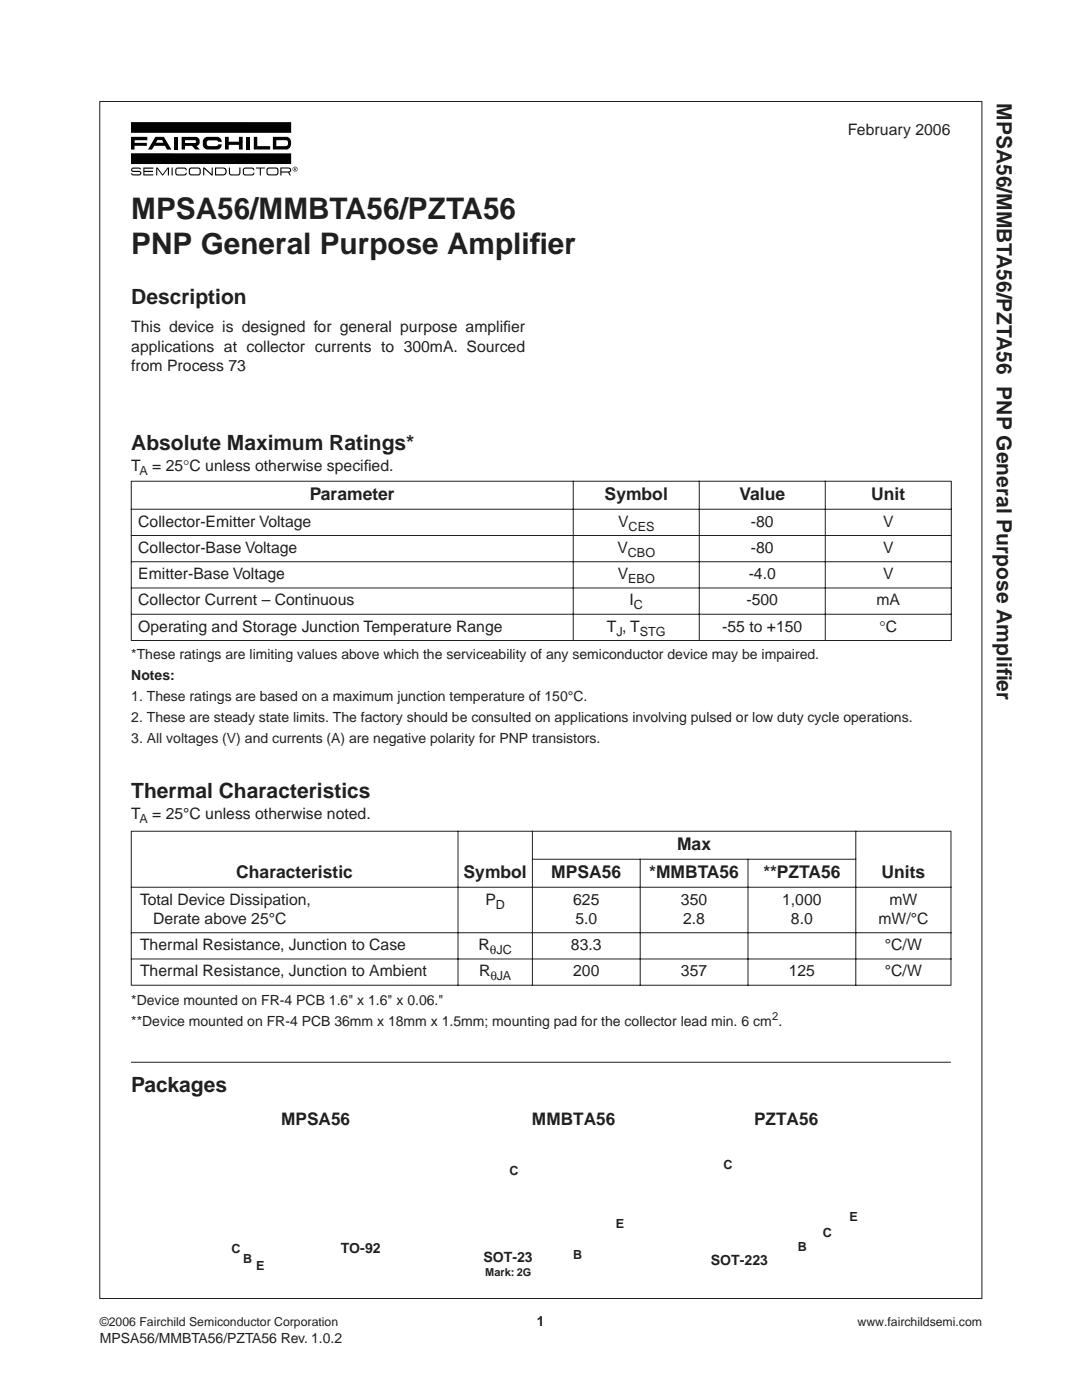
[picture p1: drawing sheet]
<svg xmlns="http://www.w3.org/2000/svg" width="216mm" height="279mm" viewBox="0 0 216 279" stroke-linecap="round" stroke-linejoin="round" font-family="sans-serif">
<defs><g id="words">
<g font-size="5.9" fill="#231f20">
<text x="26.2" y="43.8">MPSA56/MMBTA56/PZTA56</text>
<text x="26.2" y="50.8">PNP General Purpose Amplif</text>
<text x="105.7" y="50.8">ier</text>
</g>
<g font-size="4.2" fill="#231f20">
<text x="198.9" y="20.6" transform="rotate(90 198.9 20.6)">MPSA56/MMBTA56/PZTA56 PNP General Purpose Amplif</text>
<text x="26.2" y="60.8">Description</text>
<text x="26.2" y="89.8">Absolute Maximum Ratings*</text>
<text x="198.9" y="133.2" transform="rotate(90 198.9 133.2)">ier</text>
<text x="26.2" y="159.3">Thermal Characteristics</text>
<text x="26.2" y="217.9">Packages</text>
</g>
<g font-size="3.5" fill="#231f20">
<text x="61.8" y="99.8">Parameter</text>
<text x="120.7" y="99.8">Symbol</text>
<text x="147.6" y="99.8">Value</text>
<text x="173.9" y="99.8">Unit</text>
<text x="135.1" y="169.6">Max</text>
<text x="47.1" y="175.2">Characteristic</text>
<text x="92.5" y="175.2">Symbol</text>
<text x="110" y="175.2">MPSA56</text>
<text x="129.5" y="175.2">*MMBTA56</text>
<text x="152.3" y="175.2">**PZTA56</text>
<text x="175.9" y="175.2">Units</text>
</g>
<g font-size="3.4" fill="#231f20">
<text x="56.1" y="224.6">MPSA56</text>
<text x="106.2" y="224.6">MMBTA56</text>
<text x="150.5" y="224.6">PZTA56</text>
</g>
<g font-size="3.1" fill="#231f20">
<text x="169.2" y="26.9">February 2006</text>
<text x="26.2" y="66.4">This device is designed for general purpose amplif</text>
<text x="26.2" y="70.2">applications at collector currents to 300mA. Sourced</text>
<text x="100.4" y="66.4">ier</text>
<text x="26.2" y="74">from Process 73</text>
<text x="26.2" y="93.9">T</text>
<text x="30.4" y="93.9">= 25°C unless otherwise specif</text>
<text x="72.6" y="93.9">ied.</text>
<text x="27.6" y="105.1">Collector-Emitter Voltage</text>
<text x="123.3" y="105.1">V</text>
<text x="149.8" y="105.1">-80</text>
<text x="176.2" y="105.1">V</text>
<text x="27.6" y="110.4">Collector-Base Voltage</text>
<text x="123.2" y="110.4">V</text>
<text x="149.8" y="110.4">-80</text>
<text x="176.2" y="110.4">V</text>
<text x="27.6" y="115.6">Emitter-Base Voltage</text>
<text x="123.3" y="115.6">V</text>
<text x="149.4" y="115.6">-4.0</text>
<text x="176.2" y="115.6">V</text>
<text x="27.6" y="120.8">Collector Current – Continuous</text>
<text x="125.6" y="120.8">I</text>
<text x="149" y="120.8">-500</text>
<text x="174.9" y="120.8">mA</text>
<text x="27.6" y="126.1">Operating and Storage Junction Temperature Range</text>
<text x="121.1" y="126.1">T , T</text>
<text x="144.1" y="126.1">-55 to +150</text>
<text x="175.5" y="126.1">°C</text>
<text x="26.2" y="163.4">T</text>
<text x="30.4" y="163.4">= 25°C unless otherwise noted.</text>
<text x="27.9" y="180.6">Total Device Dissipation,</text>
<text x="30.6" y="184.4">Derate above 25°C</text>
<text x="96.9" y="180.6">P</text>
<text x="114.4" y="180.6">625</text>
<text x="114.8" y="184.4">5.0</text>
<text x="135.9" y="180.6">350</text>
<text x="136.3" y="184.4">2.8</text>
<text x="156.1" y="180.6">1,000</text>
<text x="157.8" y="184.4">8.0</text>
<text x="175.3" y="184.4">mW/°C</text>
<text x="177.5" y="180.6">mW</text>
<text x="27.9" y="189.6">Thermal Resistance, Junction to Case</text>
<text x="95.5" y="189.6">R</text>
<text x="113.9" y="189.6">83.3</text>
<text x="176.6" y="189.6">°C/W</text>
<text x="27.9" y="194.9">Thermal Resistance, Junction to Ambient</text>
<text x="95.6" y="194.9">R</text>
<text x="114.4" y="194.9">200</text>
<text x="135.9" y="194.9">357</text>
<text x="157.4" y="194.9">125</text>
<text x="176.6" y="194.9">°C/W</text>
</g>
<g font-size="2.8" fill="#231f20">
<text x="26.2" y="131.4">*These ratings are limiting values above which the serviceability of any semiconductor device may be impaired.</text>
<text x="26.2" y="135.6">Notes:</text>
<text x="26.2" y="139.8">1. These ratings are based on a maximum junction temperature of 150°C.</text>
<text x="26.2" y="144">2. These are steady state limits. The factory should be consulted on applications involving pulsed or low duty cycle operations.</text>
<text x="26.2" y="148.2">3. All voltages (V) and currents (A) are negative polarity for PNP transistors.</text>
<text x="26.2" y="200.6">*Device mounted on FR-4 PCB 1.6&quot; x 1.6&quot; x 0.06.&quot;</text>
<text x="26.2" y="204.8">**Device mounted on FR-4 PCB 36mm x 18mm x 1.5mm; mounting pad for the collector lead min. 6 cm .</text>
<text x="68" y="250">TO-92</text>
<text x="96.4" y="251.8">SOT-23</text>
<text x="141.9" y="252.4">SOT-223</text>
<text x="19.9" y="268.1">MPSA56/MMBTA56/PZTA56 Rev. 1.0.2</text>
<text x="107.1" y="264.7">1</text>
</g>
<g font-size="2.5" fill="#231f20">
<text x="27.8" y="94.7">A</text>
<text x="125.4" y="105.9">CES</text>
<text x="125.3" y="111.1">CBO</text>
<text x="125.4" y="116.4">EBO</text>
<text x="126.5" y="121.6">C</text>
<text x="123" y="126.9">J</text>
<text x="127.7" y="126.9">STG</text>
<text x="27.8" y="164.2">A</text>
<text x="99" y="181.3">D</text>
<text x="97.8" y="190.4">θJC</text>
<text x="97.9" y="195.7">θJA</text>
<text x="144.4" y="233.4">C</text>
<text x="101.7" y="234.6">C</text>
<text x="122.8" y="245.1">E</text>
<text x="169.5" y="243.7">E</text>
<text x="46.2" y="250.1">C</text>
<text x="114.4" y="251.3">B</text>
<text x="159.2" y="249.6">B</text>
<text x="164.2" y="246.8">C</text>
<text x="48.5" y="252.1">B</text>
<text x="51.1" y="253.4">E</text>
</g>
<g font-size="2.4" fill="#231f20">
<text x="19.9" y="264.7">©2006 Fairchild Semiconductor Corporation</text>
<text x="171.1" y="264.7">www.fairchildsemi.com</text>
</g>
<g font-size="2.2" fill="#231f20">
<text x="154.1" y="203.7">2</text>
<text x="96.8" y="254.7">Mark: 2G</text>
</g>
</g></defs>
<g fill="#000">
<path d="M26.2 33.7l.4-.3 1.3 .1 .2 .3-.5-.1h-1l-.2 .2 .2 .2h1.1a.46 .46 0 0 1 .5 .5 .46 .46 0 0 1-.5 .4h-1.3l-.3-.4 .5 .2h1.2l.2-.2-.2-.3h-1.2a.43 .43 0 0 1-.4-.2 .43 .43 0 0 1 0-.4zM26.2 27.3h3.2v.7h-2.5v.5h2.4v.6h-2.5v.8h-.7zM28.6 33.4h2v.3h-1.8v.4h1.7v.2h-1.7v.5h1.8v.2h-2zM31.2 33.4h.2l1 1.4 1-1.4h.3v1.6h-.2v-1.3l-1 1.3h-.1l-1-1.3v1.3h-.2zM34.2 33.4h.3v1.6h-.3zM34.7 27.3h.8v2.5h-.8zM35.2 33.5l1.6-.1 .4 .3 .1 .3h-.2l-.3-.3h-1.5l-.1 .2 .1 .9h1.5l.3-.3h.2l-.1 .3-.4 .2h-1.6a1.07 1.07 0 0 1 0-1.5zM40.5 33.4h.3l1.4 1.3v-1.3h.3v1.6h-.3l-1.4-1.3v1.3h-.3zM40.8 27.6a3.5 3.5 0 0 1 2.9-.2l.5 .5 .1 .4h-.7l-.4-.3h-1.5l-.4 .2v.8l.4 .2h1.5l.4-.4h.6a.97 .97 0 0 1-.9 1h-1.8a1.31 1.31 0 0 1-1.1-.9 1.31 1.31 0 0 1 .4-1.3zM44.9 27.3h.7v1h2.1v-1h.7v2.5h-.7v-.9h-2.1v.9h-.7zM45.7 33.4h.2v1.1l.3 .3h1.4l.2-.3v-1.1h.2l-.1 1.4-.4 .2h-1.6l-.2-.5zM49.2 27.3h.7v2.5h-.7z"/>
<path d="M48.5 33.7l.4-.3h1.4l.4 .3 .1 .3h-.3l-.2-.4-1.5 .1-.1 .2 .1 .9h1.5l.2-.3h.3l-.1 .3-.4 .2h-1.6a1.15 1.15 0 0 1-.2-1.3zM50.6 27.3h.7v1.9h2.6v.6h-3.3zM51.1 33.4h1.7v.2h-.7v1.4h-.3v-1.4h-.7zM26.1 24.4h32v2.1h-32zM26.1 30.6h32v2.1h-32z"/>
<path d="M31 27.3l-1.5 2.5h.8l.5-.7h2.1l.4 .7h.9l-1.5-2.5zM31.4 28h.9l.3 .5h-1.5z"/>
<path d="M36.2 27.3v2.5h.7v-.7h1.4l.7 .7h.9l-.7-.7a.94 .94 0 0 0 .7-.9 .94 .94 0 0 0-.8-.9zM36.9 28h2l.2 .1a.27 .27 0 0 1 0 .3 .27 .27 0 0 1-.2 .1h-2z"/>
<path d="M37.9 33.5a1.07 1.07 0 0 0 0 1.4h1.9a1.07 1.07 0 0 0 0-1.4zM37.9 33.8l.3-.2 1.5 .1 .1 .3v.6l-.3 .2h-1.4l-.2-.3z"/>
<path d="M42.9 33.4v1.6h1.7a.81 .81 0 0 0 .6-1 .81 .81 0 0 0-1-.6zM43.1 33.6l1.6 .1 .2 .1v.7l-.3 .3h-1.5z"/>
<path d="M53.2 33.7a1.15 1.15 0 0 0 .2 1.2h1.9a1.07 1.07 0 0 0 0-1.4l-1.6-.1zM53.4 33.8l.3-.2 1.5 .1 .1 .3v.6l-.3 .2h-1.4l-.2-.3z"/>
<path d="M54.5 27.3v2.5h2.8a1.4 1.4 0 0 0 .8-1.2 1.4 1.4 0 0 0-.8-1.3zM55.1 28h2.2a.66 .66 0 0 1-.2 1.2h-2z"/>
<path d="M55.9 33.4v1.6h.3v-.6h1.3l.3 .6h.3l-.4-.6h.1a.57 .57 0 0 0 .2-.8l-.5-.2zM56.2 33.6l1.5 .1 .2 .3-.3 .2h-1.4z"/>
<path d="M58.5 33.8a.42 .42 0 0 1 .8 0 .42 .42 0 0 1-.8 0zM58.4 33.8a.5 .5 0 0 0 1 0 .5 .5 0 0 0-1 0zM58.7 33.5v.6l.1-.3 .3 .3-.1-.3 .1-.3zM58.8 33.6h.2v.1h-.2z"/>
</g>
<g fill="none" stroke="#231f20" stroke-width=".2">
<path d="M19.9 20.3h176v238.8h-176zM26.1 96h163.8M26.2 96.1v31.6M114.4 96v31.9M139.5 96v31.9M164.7 96v31.9M189.8 96.1v31.6M26.1 101.6h163.8M26.1 106.9h163.8M26.1 112.1h163.8M26.1 117.3h163.8M26.1 122.6h163.8"/>
<path d="M26.1 127.8h163.8M26.1 165.9h163.7M26.1 177.1h163.7M26.2 166v30.5M91.4 165.8v30.9M106.1 171.5h64.8M106.2 165.8v30.9M127.7 171.4v25.3M149.3 171.4v25.3M170.8 165.8v30.9M189.8 166v30.5M26.1 186.1h163.7"/>
<path d="M26.1 191.4h163.7M26.1 196.6h163.7M26.2 212h163.4"/>
</g>
<path d="M46.2 221h125.2v34.2h-125.2z" fill="#fff"/>
<use href="#words"/>
</svg>
